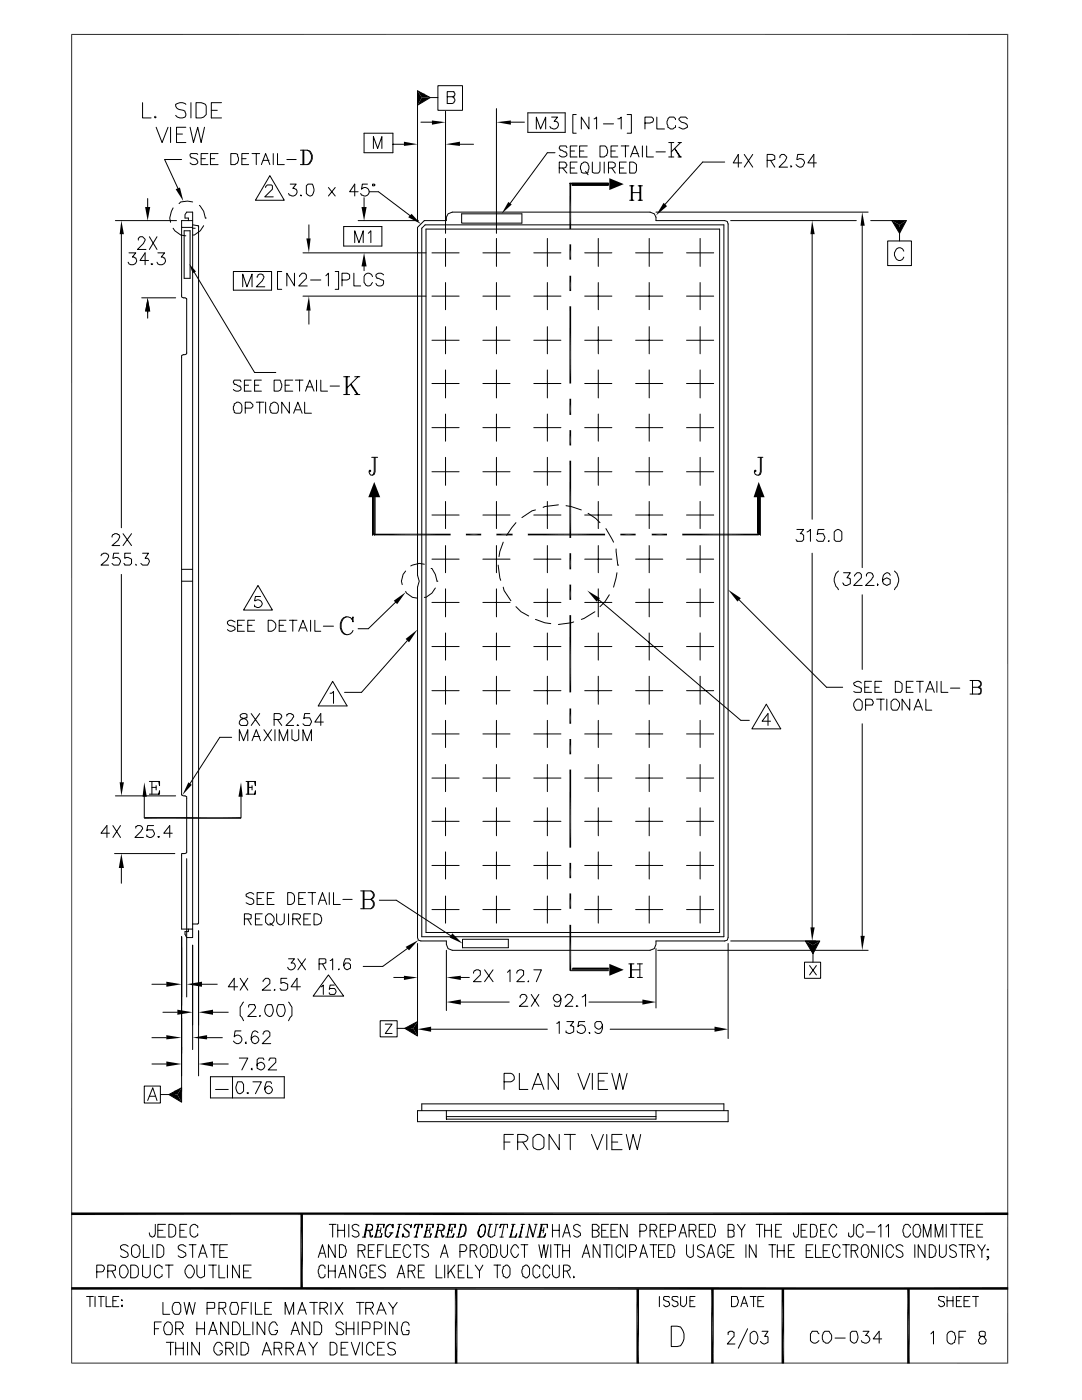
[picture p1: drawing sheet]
<svg xmlns="http://www.w3.org/2000/svg" width="216mm" height="279mm" viewBox="0 0 216 279" stroke-linecap="round" stroke-linejoin="round" font-family="sans-serif">
<g fill="none" stroke="#000" stroke-width=".2">
<path d="M14.2 6.9h187M14.3 6.8v265.3M83.3 18.1l2.6 1.4-2.6 1.5zM83.3 18.8v25.4M84.5 18.8h.2M85.9 19.5h1.5M87.4 17.1h4.9v4.9h-4.9zM89.2 19.3h1.4l.2-.3-.2-.7h-1.4v2.4h1.1l.3-.2 .2-.7-.2-.3-.3-.2M201.1 6.8v265.3M28.4 20.5v3h1.7M29.5 39.6v2.6M31 23.2l-.2 .2 .2 .1 .2-.1"/>
<path d="M31.2 25.4l1.1 3 1.2-3M34 25.4v3M35.2 26.8h1.2M36.2 31.8h-3.3l3 6.6M37.1 20.8a1.56 1.56 0 0 0-2 0 .91 .91 0 0 0 .6 1l.9 .2a.99 .99 0 0 1 .3 1.4 1.46 1.46 0 0 1-1.8-.4M37.1 25.4h-1.9v3h1.9M37.9 25.4l.7 3 .9-3 .6 3 .7-3M38.1 20.5v3M39.1 20.5h1l.9 .3 .1 .4v1.7l-.5 .5-.5 .1h-1zM39.5 30.8l-.2-.2h-1.2l-.2 .2 .2 .7 1.2 .3 .2 .7a.97 .97 0 0 1-1.6 0M40.1 31.7h.9M41.5 30.6h-1.4v2.3h1.4"/>
<path d="M42 31.7h.8M42.2 22h1.1M43.5 30.6h-1.5v2.3h1.5M44.2 20.5h-2v3h2M46.1 30.6h1l.3 .2v.4a1.25 1.25 0 0 1-.5 1.7h-.8zM48.3 31.7h.8M49.6 30.6h-1.3v2.3h1.3M50.3 30.6h1.5M51.1 30.6v2.3M52.2 32.9l.8-2.3 .8 2.3M52.5 32h1.2M53 37.4l.3-.5h.9l.2 .2v.7l-1.6 1.5h1.7"/>
<path d="M53.8 35.1l2.9 4.9h-5.7zM54.5 30.6v2.3M55.4 30.6v2.3h1.3M57.2 31.8h1.9M57.9 36.7h1.2l-.7 .9a.79 .79 0 0 1 .8 1.1 .79 .79 0 0 1-1.3 .2h-.2l-.1-.3M59.9 38.9h.2v.2zM59.9 30h1.4a1.52 1.52 0 0 1 1 1.4 1.52 1.52 0 0 1-1 1.5h-1.4M60.5 30v2.9M60.6 30v2.9M61.3 30a1.63 1.63 0 0 1 0 2.9M61.5 36.7h.8a1.62 1.62 0 0 1-.3 2.4l-.5-.2-.4-.3v-1.5zM65.5 37.4l1.4 1.7"/>
<path d="M66.9 37.4l-1.4 1.7M71.5 38.3h-1.7l1-1.6v2.4M72.6 26.6h5.8v3.9h-5.8zM72.6 39.5v1.8M73.3 36.7h-1l-.2 1.1a.85 .85 0 0 1 1.2-.2 .85 .85 0 0 1 .2 1.2 .85 .85 0 0 1-1.2 .1h-.2l-.1-.3M73.7 38.3h1.8l7 5.2M74.3 36.7h.4l.1 .2-.1 .2h-.4zM74.5 29.6v-2.3l.9 2.3 .8-2.3v2.3M78.4 28.8h3M84 24.4h2.2M88.9 22.2v24.4M91.8 28.8h2.7"/>
<path d="M99.1 21.7v24.9M101.9 24.4h2.7M105.3 22.5h7.5v3.9h-7.5zM107 25.7v-2.3l.9 2.3 1-2.3v2.3M110.1 23.4h1.2l-.7 .8a.79 .79 0 0 1 .8 1.1 .79 .79 0 0 1-1.3 .3h-.2l-.2-.4M110.7 30.5h-1.5l-7.9 10.8M111.6 33.5h1l.3-.1 .2-.4-.2-.5-.3-.2h-1v2.2M112.3 33.5l.8 1M113.1 29.5l-.2-.4h-1.1l-.2 .4 .2 .5 1.1 .3 .2 .7a.97 .97 0 0 1-1.5 0M113.6 36.6h7.8M113.8 30.1h.8M113.8 33.5h.8"/>
<path d="M114.1 36.7h7.3M114.1 36.9h7.3M115 22.9h-.7v3.7h.7M115.1 29.1h-1.3v2.2h1.3M115.1 32.3h-1.3v2.2h1.3M115.7 30.1h.8M116 32.7l.3-.2a.65 .65 0 0 1 1 .2 1.8 1.8 0 0 1-.1 1.8h-.9l-.3-.1v-.4a1.37 1.37 0 0 1 0-1.3zM116.8 34.2l.5 .7M117.2 29.1h-1.5v2.2h1.5M117.5 23.4v2.3l-1.5-2.3v2.3M118.2 32.3v2.1l.3 .1h.9l.1-.1 .2-.4v-1.7M118.5 23.7l.5-.3v2.3"/>
<path d="M119.7 29.1h1a1.28 1.28 0 0 1-.1 2.2h-.9zM120.4 24.7h2M120.6 32.3v2.2M121.4 33.5h.9l.3-.1 .2-.2v-.5l-.5-.4h-.9v2.2M121.9 30.1h.9M122.1 33.5l.7 1M123.3 29.1h-1.4v2.2h1.4M123.3 23.7h.3l.4-.3v2.3M123.6 33.5h.9M124 29.1h1.5M124.8 29.1v2.2M125 32.3h-1.4v2.2h1.4"/>
<path d="M125.1 22.9h.9v3.7h-.9M125.6 32.3h.7l.7 .6v1.1l-.3 .5h-1.1zM125.6 37.1h.9M125.6 40h.9M125.8 31.3l.9-2.2 .8 2.2M126 37.1v2.9M126.2 30.6h1.1M126.2 37.1v2.9M126.2 38.4h1.5M127.3 37.1h.9M127.3 40h.9M127.7 37.1v2.9"/>
<path d="M127.8 37.1v2.9M128.2 29.1v2.2M128.7 24.6h1l.5-.2 .2-.7-.4-.3h-1.3v2.3M129 29.1v2.2h1.4M130.9 30.3h1.9M131.1 23.4v2.3h1.5M133.4 28.4h1.1M133.4 31.3h1.1M133.9 28.4v2.9zM134.8 23.9l-.3-.5h-.9l-.3 .3a1.37 1.37 0 0 0 0 1.4v.3l.5 .3h.5l.5-.3v-.3M135.3 28.4h.7M135.3 31.3h.7"/>
<path d="M135.6 31.3l-1-1.7 1.2 1.7M135.8 28.4l-1.9 1.9M137.2 23.7l-.4-.3h-1l-.3 .5 .5 .5 1 .3 .2 .7-.7 .3h-.4l-.6-.3M144.6 32.3h-4.4l-8.1 9.2M148 32.5h-1.7l1-1.7v2.6M148.5 30.8l1.7 2.6M150.2 30.8l-1.7 2.6M153.1 32h1l.5-.2v-.6l-.5-.4h-1v2.6M153.8 32l.8 1.4M155.6 31.5v-.3l.4-.4h.5l.5 .5-.4 .9-1.2 1.2h1.7M157.8 33v.4l.2-.2M160.4 30.8h-1.2l-.2 1a.94 .94 0 0 1 1.5 .7l-.3 .7a.9 .9 0 0 1-1.4-.3"/>
<path d="M162.9 32.5h-1.7l1.2-1.7v2.6M23 44h12.2M24.2 45.9v59.4M25.7 50.5h1.4l-.7 .8 .7 .2 .2 .5a.88 .88 0 0 1-.7 .8 .88 .88 0 0 1-1-.5M27.6 47.9v-.3l.3-.4h.5l.6 .6-.4 .8-1.2 1.2h1.7M28.3 59.4h6.8zM29.6 52h-1.7l1.1-1.5v2.3M29.8 47.2l1.5 2.6M30.3 52.7h-.2l.2 .1 .2-.1M31.3 47.2l-1.5 2.6M31.5 50.5h1.4l-.7 .8 .7 .2 .1 .5a.88 .88 0 0 1-.7 .8 .88 .88 0 0 1-1-.5M34.5 41.5l-.3 .7-.3 1.3 .1 .9"/>
<path d="M34.5 45.6l.4 .5 1.2 .8 1 .2M36.2 45.4h2.2M36.7 46.1h1.2v9.4h-1.2zM37.6 44v-.5h-.7v-.7l.4-.5h1.1v143.1M38.4 44h-2.2v15.3l1.1 .3v11l-1.1 .4v87.7l1.1 .3v11.2l-.4 .1h-.7v15.1h2.2M38.4 44.9l1.2 .1v139.2l-.1 .2h-1.1M38.4 40.3l-1-.2-1.3 .2-.4 .3M38.4 45.6h.5M38.8 54.4l12 19.9h4.2M39.8 41l.8 1.2 .4 1.3h.1M40.6 45l-.6 1.1-1.2 .8h-.4M46.6 54.2h7.6v3.7h-7.6z"/>
<path d="M48.4 57.2v-2.5l.9 2.5 1-2.5v2.5M51.3 55.4a.68 .68 0 0 1 .7-.7 .68 .68 0 0 1 .7 .7l-.4 .6-1.2 1.2h1.7M56.2 54.2h-.8v3.5h.8M58.8 54.5v2.6l-1.6-2.6v2.6M59.8 55.2v-.2l.5-.5h.5l.3 .4v.6l-1.5 1.6h1.7M60.5 59.1h24.5M60.5 50.5h24.5M61.6 44.9v2.7M62 55.9h2M65 55l.5-.5v2.6M66.9 54.2h.7v3.5h-.7M68.2 55.9h1.1l.3-.2 .2-.2v-.6l-.5-.4h-1.1v2.6"/>
<path d="M68.6 45.2h7.6v3.9h-7.6zM70.6 54.5v2.6h1.4M70.8 48.4v-2.3l.8 2.3 .9-2.3v2.3M71.5 44h12M72.6 52.3v1.7M73.5 46.6l.5-.5v2.3M74.3 55.2a.86 .86 0 0 0-.8-.7 .86 .86 0 0 0-.9 .7v1.2a.87 .87 0 0 0 1.4 .5l.3-.5M76.5 54.9a.97 .97 0 0 0-1.5 0l.2 .6h.3l1 .5-.1 .9-.4 .2-.8-.2-.2-.3M84.2 45.6l.6-.7h59.6v142h-60.2zM84.7 44h4.4v-.7l.3-.6 .9-.4h39.4l.9 .4 .3 .6v.7h13.7l.5 .2 .2 .5v142.4l-.2 .5-.5 .2h-13.7v.7l-.3 .8-.9 .4h-39.4l-.9-.4-.3-.8v-.7h-5.1l-.5-.2-.2-.5v-69.9l.4-1.2-.4-1.2v-69.4zM85 45.7h58.6v140.4h-58.6zM86.2 59.1h5.4"/>
<path d="M86.2 50.5h5.4M88.9 47.6v5.6M88.9 56.4v5.4M92.1 42.7h12v1.8h-12zM96.4 59.1h5.4M96.4 50.5h5.4M99.1 47.6v5.6M99.1 56.4v5.4M106.5 59.1h5.4M106.5 50.5h5.4M109.2 47.6v5.6M109.2 56.4v5.4"/>
<path d="M116.7 59.1h5.4M116.7 50.5h5.4M119.4 47.6v5.6M119.4 56.4v5.4M126.8 59.1h5.4M126.8 50.5h5.4M129.5 47.6v5.6M129.5 56.4v5.4M130.9 42.3h42.3M137 59.1h5.4M137 50.5h5.4M139.7 47.6v5.6"/>
<path d="M139.7 56.4v5.4M145.8 44h25.1M162.1 45.9v57.7M172 44.2v69.1M173.7 44h7.1l-1.3 2.6-1.5-2.6M177.1 48.1h4.8v4.9h-4.8zM179.5 45.4v2.7M180.3 50.1a.85 .85 0 0 0-.6-.6 .85 .85 0 0 0-.9 .3 1.37 1.37 0 0 0 .5 2.2 .91 .91 0 0 0 1-.7M29.5 61.3v2.2M48.1 76.2l-.2-.3h-1.2l-.1 .3 .1 .5 1.2 .3 .2 .7a.97 .97 0 0 1-1.5 0M48.8 76.9h.8M50.1 75.9h-1.3v2.2h1.3"/>
<path d="M50.8 76.9h.8M52.2 75.9h-1.4v2.2h1.4M54.7 75.9h1.2l.1 .3a1.3 1.3 0 0 1-.5 1.9h-.8zM56.9 76.9h.8M58.4 75.9h-1.5v2.2h1.5M58.9 75.9h1.6M59.8 75.9v2.2M61 78.1l.8-2.2 .9 2.2M61.1 77.2h1.2M61.6 62v2.7M63.2 75.9v2.2M64 75.9v2.2h1.4"/>
<path d="M65.9 77h1.8M68.6 75.2h1.2M68.6 78.7h1.2M69.1 75.2v3.5M69.3 75.2v3.5M69.9 76.7l1.4 2M70.1 76.7l1.4 2M70.8 75.2h1M70.8 78.7h1M71.5 75.2l-2.2 2.2M86.2 67.9h5.4M86.2 76.5h5.4"/>
<path d="M88.9 65.2v5.4M88.9 73.8v5.6M96.4 67.9h5.4M96.4 76.5h5.4M99.1 65.2v5.4M99.1 73.8v5.6M106.5 67.9h5.4M106.5 76.5h5.4M109.2 65.2v5.4M109.2 73.8v5.6M116.7 67.9h5.4M116.7 76.5h5.4"/>
<path d="M119.4 65.2v5.4M119.4 73.8v5.6M126.8 67.9h5.4M126.8 76.5h5.4M129.5 65.2v5.4M129.5 73.8v5.6M137 67.9h5.4M137 76.5h5.4M139.7 65.2v5.4M139.7 73.8v5.6M46.7 80.6l.4-.2a.72 .72 0 0 1 .7-.1 .72 .72 0 0 1 .5 .6v1.1l-.2 .3-.2 .2h-.8l-.4-.2v-.3l-.1-.2zM48.9 81.4h1.2l.4-.3v-.3l-.5-.5h-1.1v2.2"/>
<path d="M51.1 80.3h1.6M51.8 80.3v2.2M53 80.3v2.2M54 80.6l.4-.2a.72 .72 0 0 1 .7-.1 .72 .72 0 0 1 .4 .6v1.1l-.1 .3-.2 .2h-.8l-.4-.2v-.3l-.2-.2zM57.7 80.3v2.2l-1.5-2.2v2.2M58.6 82.5l.8-2.2 .9 2.2M58.9 81.8h1M60.8 80.3v2.2h1.3M74.2 91.3h1.2M74.3 99.2v7.6M74.5 99.2v7.5M74.7 99.2v7.5z"/>
<path d="M74.7 91.3v2.8l-.4 .7M74.8 91.3v2.8l-.1 .6-.7 .1a.65 .65 0 0 1-.2-1l.2 .2-.2 .1M74.8 99.2v7.5M86.2 85.3h5.4M86.2 94.1h5.4M88.9 82.6v5.5M88.9 91.3v5.6M96.4 85.3h5.4M96.4 94.1h5.4M99.1 82.6v5.5M99.1 91.3v5.6M106.5 85.3h5.4"/>
<path d="M106.5 94.1h5.4M109.2 82.6v5.5M109.2 91.3v5.6M116.7 85.3h5.4M116.7 94.1h5.4M119.4 82.6v5.5M119.4 91.3v5.6M126.8 85.3h5.4M126.8 94.1h5.4M129.5 82.6v5.5M129.5 91.3v5.6M137 85.3h5.4"/>
<path d="M137 94.1h5.4M139.7 82.6v5.5M139.7 91.3v5.6M151.2 91.3h1M151.2 99.2v7.5M151.4 99.2v7.5M151.6 99.2v7.5M151.7 91.3v2.8l-.3 .7M151.7 99.2v7.6M151.9 91.3v2.8l-.2 .6a.66 .66 0 0 1-.9 0 .66 .66 0 0 1-.1-.9l.2 .2-.2 .1M20.2 110.9a.87 .87 0 0 1 1.1-.3h.2l.2 .3-.4 .9-1.1 1h1.5M22.4 107.2v-.2a.87 .87 0 0 1 1.1-.3h.2l.2 .3-.4 .9-1.1 1h1.5"/>
<path d="M23.7 110.4h-1l-.2 1a.94 .94 0 0 1 1.5 .7l-.3 .7h-1l-.3-.4M24.2 114.6v42.9M24.6 106.5l1.6 2.4M26.1 110.4h-1.2v1l.7-.1 .6 .3v.8l-.3 .4h-1l-.2-.4M26.2 106.5l-1.6 2.4M27.1 112.6v.2h.2M28.4 110.4h1.2l-.6 1h.5l.3 .7-.3 .7h-1.1l-.3-.4M36.2 113.6h2.2M36.2 116h2.2M51.5 116.8l2.9 5h-5.8zM52 119h-1l-.2 .9a.94 .94 0 0 1 1.5 .7 .97 .97 0 0 1-1.5 .5v-.4M74.7 106.5v.3"/>
<path d="M79.6 119.5l-6.1 6h-2M80.9 114l-.5 .6-.3 1.4 .2 .7M80.9 118l.2 .4 1.2 .8 1 .2M84.7 112.6l-1-.2-1.7 .5M86 113.5h.2l.7 1.1 .3 1.4h.2M86.2 111.6h5.4M86.2 102.8h5.4M86.9 117.3l-.7 1.1-1.2 .8h-.3M88.9 100.1v5.4M88.9 108.9v5.4M88.9 117.5v5.6M96.4 111.6h5.4"/>
<path d="M96.4 102.8h5.4M99.1 100.1v5.4M99.1 108.9v5.4M99.1 117.5v5.6M99.4 112.8l.5 3M100.4 108.2l-.7 1.9-.1 1M100.4 117.2l.2 .7 1.3 2M103 104.3l-1.9 2.5M106.5 111.6h5.4M106.5 102.8h5.4M106.8 101.8l-.6 .1-2.1 1.4M109.2 100.1v5.4"/>
<path d="M109.2 108.9v5.4M109.2 117.5v5.6M111.4 100.8l-2.7 .3-.3 .2M112.9 100.9l1.1 .2 2 .7M116.7 111.6h5.4M116.7 102.8h5.4M117.3 102.4l1.6 1.1 .8 .8M118.7 119l29.1 24.8h1.7M119.4 100.1v5.4M119.4 108.9v5.4M119.4 117.5v5.6M120.9 105.5l1.5 2.7"/>
<path d="M121.6 118.7l-.9 1.4-1 1M122.9 109.6l.4 3.2h.1M123.1 114.3l-.7 2.9M126.8 111.6h5.4M126.8 102.8h5.4M129.5 100.1v5.4M129.5 108.9v5.4M129.5 117.5v5.6M137 111.6h5.4M137 102.8h5.4M139.7 100.1v5.4M139.7 108.9v5.4"/>
<path d="M139.7 117.5v5.6M146.8 119l18.1 18.2h3.2M159 105.7h1.4l-.7 .8h.3l.4 .3v.9l-.4 .3h-1l-.2-.3M161 106.2l.7-.5v2.3M162.1 110.4v75.5M164.4 105.7h-1.2l-.1 1 .1-.2h1.1l.3 .7-.3 .8h-1.1l-.3-.3M165.4 107.9l-.1 .1h.1M166.8 105.8l.5-.1 .7 .5v1.5l-.4 .3h-.8l-.3-.3v-1.5zM167.3 114a2.25 2.25 0 0 0-.2 3.3l.2 .4M168.3 114.3h1.4l-.7 1 .7 .2v1l-.7 .3h-.3l-.4-.1-.2-.4M170.5 115v-.2l.5-.5h.5l.4 .3v.7l-1.6 1.5h1.7M172 118.7v14.9"/>
<path d="M172.9 115v-.4l.3-.3h.5l.4 .2 .1 .3v.3l-.3 .6-1.2 1.1h1.7M175.1 116.5v.3l.2-.1M177.6 114.8l-.1-.3-.5-.2a1.44 1.44 0 0 0-.7 2.2l.7 .3 .6-.3v-.8l-.6-.4-.7 .4-.2 .3M178.5 114a2.25 2.25 0 0 1 .1 3.3l-.1 .4M46.9 124.1l-.7-.3-.6 .2-.2 .1v.4l.3 .3 .9 .2 .3 .3v.3l-.7 .4h-.3l-.5-.4M47.4 124.8h.9M48.8 123.8h-1.4v2.2h1.4M49.4 124.8h.9M50.8 123.8h-1.4v2.2h1.4M53.5 123.8a1.16 1.16 0 0 1 1.3 .4 1.16 1.16 0 0 1 .1 1.3l-.7 .5h-.7zM55.7 124.8h.9M57.1 123.8h-1.4v2.2h1.4"/>
<path d="M57.7 123.8h1.6M58.4 123.8v2.2M59.6 126l.9-2.2 .8 2.2M59.9 125.3h1.1M62 123.8v2.2M62.8 123.8v2.2h1.2M64.5 125h2M65.9 138.3h.3l.3-.3v2.4M66.4 136l2.9 4.9h-5.8zM69.1 123.1a2.02 2.02 0 0 0 0 3.6M70.3 123.6l.1 .5v-1l-.1 .5a1.32 1.32 0 0 0-1.5-.4 1.32 1.32 0 0 0-.9 1.3 1.56 1.56 0 0 0 .3 1.7 1.56 1.56 0 0 0 1.7 .3l.5-.7M81.3 127.8l-9.2 10.4h-3.4"/>
<path d="M86.2 137.8h5.4M86.2 129h5.4M86.2 120.2h5.4M88.9 126.3v5.4M88.9 135v5.5M96.4 137.8h5.4M96.4 129h5.4M96.4 120.2h5.4M99.1 126.3v5.4M99.1 135v5.5M103 121.1l1 1 1.5 .8M106.5 137.8h5.4"/>
<path d="M106.5 129h5.4M106.5 120.2h5.4M106.8 123.6l1.9 .7 1.2 .2M109.2 126.3v5.4M109.2 135v5.5M114.5 124.1l-3.1 .5M116.7 137.8h5.4M116.7 129h5.4M116.7 120.2h5.4M118.7 122.1l-2.2 1.3-.5 .2M119.4 126.3v5.4M119.4 135v5.5"/>
<path d="M126.8 137.8h5.4M126.8 129h5.4M126.8 120.2h5.4M129.5 126.3v5.4M129.5 135v5.5M137 137.8h5.4M137 129h5.4M137 120.2h5.4M139.7 126.3v5.4M139.7 135v5.5M171.9 136.3l-.5-.3h-.4l-.7 .3 .2 .5 1.4 .5v.7l-.2 .2h-1l-.4-.2M172.6 137.2h.8"/>
<path d="M173.9 136h-1.3v2.2h1.3M174.6 137.2h.8M174.9 139.5h1.5M175.8 139.5v2.2M175.9 136h-1.3v2.2h1.3M177 139.5v2.2M178.6 136h.7l.7 .5v1.2l-.3 .5h-1.1zM180.8 137.2h.9M181.5 139.5v2.2l-1.5-2.2v2.2M182.2 136h-1.4v2.2h1.4M182.9 136h1.3M183.6 136v2.2"/>
<path d="M184.7 138.2l.9-2.2 .8 2.2M184.7 139.5v2.2h1.2M185.1 137.5h1M186.9 136v2.2M187.8 136v2.2h1.3M189.7 137.3h1.8M193.5 135.8h1.7l.4 .2 .1 .1v.7l-.5 .4M194.1 135.8v2.7zM195.2 135.8l.5 .5v.4l-.5 .5h-1.1M195.2 137.2l.5 .1v1l-.1 .2h-2.1M195.2 137.2l.4 .1a.72 .72 0 0 1-.4 1.2M23 158.8h12.1"/>
<path d="M28.8 158v5.2M29.8 156h2v.8l-.1-.8M29.8 158.5h2v-.7l-.1 .7M30.3 156v2.5zM30.3 157.1h.9M31.2 156.8v.8M46.2 147.2h-2.3l-6.5 9.9M47.8 147.8v-2.2l.8 2.2 .8-2.2v2.2M48.1 142.6l-.2 .3 .2 .4h.2a1.16 1.16 0 0 1 1.1 1.1l-.1 .4h-1.2l-.3-.4v-.3l.3-.5 1.2-.3v-.7l-.4-.2zM48.1 158v5.2M49.1 156h1.9v.8l-.2-.8M49.1 158.5h1.9v-.7l-.2 .7"/>
<path d="M49.4 156v2.5M49.6 156v2.5M49.6 157.1h.7M50.1 142.4l1.7 2.4M50.3 147.8l.8-2.2 .9 2.2M50.3 156.8v.8M50.6 147h1.2M51.8 142.4l-1.7 2.4M52.7 145.6l1.5 2.2M54.2 145.6l-1.5 2.2M54.7 143.6h1l.3-.2 .2-.3-.2-.5-.3-.2h-1v2.4M54.9 145.6v2.2"/>
<path d="M55.4 143.6l.8 1.2M55.7 147.8v-2.2l.9 2.2 .8-2.2v2.2M57.2 142.9v-.3l.4-.2a1.1 1.1 0 0 1 1 .5l-.3 .7-1.2 1.2h1.5M58.3 145.6v1.9l.3 .2a.65 .65 0 0 0 1-.2v-1.9M59.4 144.6l-.1 .2h.3M60.5 147.8v-2.2l.8 2.2 .8-2.2v2.2M61.8 142.4h-1l-.2 1 .2-.1h1l.3 .6-.3 .9h-1l-.3-.4M64.5 144.1h-1.7l1.2-1.7v2.4M86.2 155.3h5.4M86.2 146.5h5.4M88.9 143.8v5.4M88.9 152.6v5.4"/>
<path d="M96.4 155.3h5.4M96.4 146.5h5.4M99.1 143.8v5.4M99.1 152.6v5.4M106.5 155.3h5.4M106.5 146.5h5.4M109.2 143.8v5.4M109.2 152.6v5.4M116.7 155.3h5.4M116.7 146.5h5.4M119.4 143.8v5.4M119.4 152.6v5.4"/>
<path d="M126.8 155.3h5.4M126.8 146.5h5.4M129.5 143.8v5.4M129.5 152.6v5.4M137 155.3h5.4M137 146.5h5.4M139.7 143.8v5.4M139.7 152.6v5.4M152.9 140.5l2.9 5h-5.8zM153.8 143.9h-1.7l1.1-1.5v2.4M170.5 140l.5-.5h.5l.5 .5v1.2l-.3 .5h-.8l-.2-.1-.4-.7zM172 144.4v43.4"/>
<path d="M172.7 140.7h1.4l.1-.3-.1-.7-.4-.2h-1v2.2M177.8 140l.5-.5h.5l.5 .5 .2 .9-.5 .8h-.9l-.1-.1-.2-.4zM182.4 141.7l.8-2.2 .9 2.2M182.7 141.1h1M21.8 166.3h-1.6l1.1-1.5v2.3M22.5 164.8l1.5 2.3M22.9 170.3h12M24 164.8l-1.5 2.3M24.2 173.2v3.1M27.1 165.3v-.4a.87 .87 0 0 1 1.3 .4l-.3 .6-1.2 1.2h1.7M30.6 164.8h-1.1l-.2 1 .2-.2h1l.3 .7a.93 .93 0 0 1-.5 .8 .93 .93 0 0 1-1-.1v-.4M31.7 167h-.2l.2 .1 .1-.1"/>
<path d="M34.4 166.3h-1.7l1.2-1.5v2.3M37.3 171.4v27.6M50.6 178.5l-.5-.4h-.3l-.7 .4v.3l.2 .2 1 .3 .3 .4v.5l-.5 .3h-.3l-.7-.3M51.3 179.3h.9M52.7 178.1h-1.4v2.4h1.4M53.3 179.3h.9M54.7 178.1h-1.4v2.4h1.4M57.4 178.1h.7l.3 .2 .4 .5v1l-.4 .5-.3 .2h-.7zM59.6 179.3h.9M61 178.1h-1.4v2.4h1.4M61.5 178.1h1.5M62.3 178.1v2.4"/>
<path d="M63.8 179.7h1.1M65.7 178.1v2.4M66.5 178.1v2.4h1.4M68.4 179.5h1.9M72 177.8h2a.86 .86 0 0 1 .7 .8 .86 .86 0 0 1-.7 .9M72.5 177.8v3.6M72.6 177.8v3.6M74 177.8a.95 .95 0 0 1 .5 .8 .95 .95 0 0 1-.5 .9h-1.4M74 179.5a.97 .97 0 0 1 .7 .9 .97 .97 0 0 1-.7 1h-2M74 179.5a1.07 1.07 0 0 1 0 1.9M75.7 179.7h3.4l11.7 7.6M86.2 172.7h5.4"/>
<path d="M86.2 163.9h5.4M88.9 161.2v5.6M88.9 170v5.4M88.9 178.8v5.4M96.4 172.7h5.4M96.4 163.9h5.4M99.1 161.2v5.6M99.1 170v5.4M99.1 178.8v5.4M106.5 172.7h5.4M106.5 163.9h5.4M109.2 161.2v5.6"/>
<path d="M109.2 170v5.4M109.2 178.8v5.4M116.7 172.7h5.4M116.7 163.9h5.4M119.4 161.2v5.6M119.4 170v5.4M119.4 178.8v5.4M126.8 172.7h5.4M126.8 163.9h5.4M129.5 161.2v5.6M129.5 170v5.4M129.5 178.8v5.4"/>
<path d="M137 172.7h5.4M137 163.9h5.4M139.7 161.2v5.6M139.7 170v5.4M139.7 178.8v5.4M30.3 196.4h2.9M36.2 186.9v30.9M37.6 185.4v.5h-.7v.5l.4 .7h1.1v-1.7M38.4 188.6v20.9M39.6 185.8v28.9M40.3 196.4h3M47.4 196.9h-1.8l1.1-1.7v2.4"/>
<path d="M47.9 195.2l1.5 2.4M48.6 200l-.7 1v1.7l.7 1M48.8 183.4h1.2l.1-.2v-.7l-.5-.1h-.8v2.2M49.4 195.2l-1.5 2.4M49.4 183.4l.7 1.2M51 183.4h.8M52.3 182.4h-1.3v2.2h1.3M52.5 195.9v-.2l.5-.5h.5l.3 .4v.7l-1.5 1.3h1.7M53.5 182.4h.5l.7 .8-.2 .9-.5 .5h-.5l-.5-.5v-1.2zM53.8 184.2l.7 .5M54.9 197.4l-.2 .2h.2M55.2 182.4v1.5a.77 .77 0 0 0 .8 .7 .77 .77 0 0 0 .7-.7v-1.5"/>
<path d="M57.2 195.2h-1.2v1.1l.7-.2 .7 .3v.9l-.3 .3h-1.1l-.1-.3M57.6 200l.7 1v1.7l-.7 1M57.6 191.3h1.2l-.7 .9h.5a.76 .76 0 0 1 0 1.2 .76 .76 0 0 1-1.2-.4M57.6 182.4v2.2M58.4 183.4h1.4l.1-.7-.5-.3h-1v2.2M59.1 183.4l.8 1.2M59.4 191.3l1.6 2.2M59.9 196.9h-1.8l1.2-1.7v2.4M60.6 183.4h.9M61 191.3l-1.6 2.2M62 182.4h-1.4v2.2h1.4M62.7 182.4h.6l.7 .3a1.63 1.63 0 0 1 0 1.5l-.7 .4h-.6z"/>
<path d="M63.5 180.5l.8-2.4 .9 2.4M63.7 192.4h.8l.5-.2v-.7l-.1-.2h-1.2v2.2M64 196.9l.5-.3v1.9M64.3 192.4l.7 1.1M65.5 194.6l3.1 4.2h-6.1zM65.9 191.7l.5-.4v2.2M66.7 196.6h-.8l-.2 .8 .2-.1h.8a.68 .68 0 0 1 0 1.2h-.8l-.2-.4M67.6 193.4v.1l.1-.1M69.9 191.7l-.1-.4h-.9a1.4 1.4 0 0 0 .4 2.2l.6-.3v-.7l-.3-.3h-.7l-.3 .5M78.6 195.1h2.8M82 188.8l-5.6 4.1h-3.9M83.3 188.3v17.3"/>
<path d="M86.2 181.5h5.4M89.1 189.7v12M90.9 195.1h2.7M90.9 200h10.7M92.3 187.5h9.1v1.6h-9.1zM94.5 194.2v-.1a.87 .87 0 0 1 1.2-.4h.1v.9l-1.3 1.3h1.5M96.4 181.5h5.4M96.7 193.5l1.7 2.4M98.4 193.5l-1.7 2.4M101.3 194.1l.5-.6v2.4M103.1 194.2v-.1a.87 .87 0 0 1 1.2-.4h.2v.9l-1.4 1.3h1.5M103.8 199.1v-.3l.3-.3 .9 .1 .2 .4-.4 .8-1.2 1h1.7"/>
<path d="M105.5 195.7l-.2 .2h.2M106 198.5l1.5 2.3M106.5 193.5h1.5l-1 2.4M106.5 181.5h5.4M107.5 198.5l-1.5 2.3M111.9 199.3a.76 .76 0 0 1-1 .7 .76 .76 0 0 1-.4-1.2 .76 .76 0 0 1 1.3 0 2.18 2.18 0 0 1-.2 2h-.9l-.1-.3M112.8 199.1v-.1l.5-.5h.5l.5 .5-.3 .8-1.2 1h1.5M113.8 193.7h7.6M114.1 193.5h7.3zM114.1 193.4h7.3M114.3 193.2h7.1M116.2 199l.6-.5v2.3"/>
<path d="M116.7 181.5h5.4M117.5 200h11.5M125.5 195.1h1M125.5 192.4h1M125.8 192.4v2.7M126 192.4v2.7M126 193.5h1.7M126.8 181.5h5.4M127.2 195.1h1M127.2 192.4h1M127.7 192.4v2.7zM130.9 189.3v11.9"/>
<path d="M131.2 189.7h42M137 181.5h5.4M145.3 188.3v19M145.8 187.8h16.9M160.5 192h3.2v3.2h-3.2zM160.7 187.8h2.9l-1.4 2.5zM161.5 192.7l1.4 1.9M162.1 188h.1M162.2 189.1v2.9M162.9 192.7l-1.4 1.9M28.8 216.7h3.2v3.4h-3.2zM29.5 219.6l1-2.5 .8 2.5"/>
<path d="M29.8 218.8h1.2M30.3 212.3h2.9M30.3 207.1h2.9M32 218.4h2.9M32.5 202h2.9M33.7 218.4l2.5-1.3v2.9zM34.9 217.8h.2M41.3 207.1h3.1M42 214.9h14.7v4.2h-14.7zM42.5 202h3.1M42.5 212.3h3.1M43 217.4h2.6"/>
<path d="M46.4 214.9v4.2M47.4 215.9h.9l.3 .5v1.4l-.3 .3-.5 .2a1.37 1.37 0 0 1-.7-1.4zM47.8 211.2h1.6l-1.1 2.3M48.1 205.7h-1.2l-.2 1.2a.88 .88 0 0 1 1.4 0 .88 .88 0 0 1-.3 1.4 .88 .88 0 0 1-1.2-.5M49.1 207.9l-.2 .2 .2 .2v-.2M49.4 218.1h-.1l.1 .2 .2-.2M49.6 201v-.3l.2-.2h1l.2 .3v.4l-.4 .5-1.2 1.2h1.7M50.3 213.2l-.2 .2 .2 .1v-.1M50.5 215.9h1.7l-1.2 2.4M51.5 206.1a.65 .65 0 0 0-1-.2 1.54 1.54 0 0 0 .3 2.4 .75 .75 0 0 0 .8-.7 .75 .75 0 0 0-.6-.8 .75 .75 0 0 0-.9 .6M51.8 202.7v.2l.2-.2M52.5 206.4l.2-.5 .3-.2h.5l.3 .4v.7l-1.5 1.5h1.7"/>
<path d="M52.7 211.5l-.2-.3h-.9l-.3 .3v1.7l.7 .3a.77 .77 0 0 0 .8-.7 .77 .77 0 0 0-.8-.8l-.7 .3v.4M53 200.8l.3-.3h.9a1.62 1.62 0 0 1-.4 2.4 1.28 1.28 0 0 1-.8-2.1zM53.7 211.7l.1-.5h1.1l.1 .1v.7l-1.5 1.5h1.7M54.2 216.2l-.2-.3h-.8l-.4 1a.99 .99 0 0 0 .9 1.4 .75 .75 0 0 0 .6-.8 .75 .75 0 0 0-.7-.7 .75 .75 0 0 0-.8 .6M55.5 200.5h1.1a1.62 1.62 0 0 1-.4 2.4h-.3a1.62 1.62 0 0 1-.4-2.4zM75.9 203.7h3.3v3.2h-3.3zM76.9 204.4h1.3l-1.3 1.8h1.3M79.2 205.2h2.8M80.8 205.2l2.5-1.3v2.9zM82 204.7h.1M85.2 205.4h24M100.6 215.9h1.3l.7-.5a.97 .97 0 0 0-.7-1.2h-1.3v3.2"/>
<path d="M103.6 214.2v3.2h1.7M106.2 217.4l1.2-3.2 1.1 3.2M106.5 216.4h1.5M111.1 204.2l.5-.3v2.3M111.4 214.2v3.2l-2-3.2v3.2M113.1 203.9h1.4l-.7 .8 .7 .2v1a1.28 1.28 0 0 1-1.6 .2v-.4M115.1 200.7l-.1 .1h.3M115.3 214.2l1.2 3.2 1.2-3.2M116.7 203.9h-1.2l-.2 1a.82 .82 0 0 1 1.4 0l.1 .5a.88 .88 0 0 1-.7 .9 .88 .88 0 0 1-1-.6M117.5 206.1h.2v.1zM118.2 214.2v3.2M119.4 215.7h1.2"/>
<path d="M120.2 204.6l-.3 .6-.4 .2-.5-.2-.3-.3v-.7l.3-.3h.9a1.62 1.62 0 0 1-.4 2.3h-.3l-.5-.3M121.2 214.2h-1.8v3.2h1.8M121.8 205.4h21.6M122.1 214.2l.8 3.2 .7-3.2 .7 3.2 .8-3.2M83.3 221.7h62v2.2h-62zM84.2 221.7v-1.4h60.2v1.4M89.1 221.7v1.7h41.8v-1.7M89.1 222.8h41.8M100.6 227.9h1.2M102.4 226.4h-1.8v3M103.3 227.9h1.2l.5-.1 .3-.6v-.3l-.3-.3-.5-.2h-1.2v3M104.3 227.9l1 1.5"/>
<path d="M106.3 227.1l.9-.7h.5l.8 .7v1.7l-.1 .3-.7 .3h-.5l-.7-.3-.2-.3zM111.6 226.4v3l-2-3v3M112.6 226.4h2.2M113.8 226.4v3M118 226.4l1.2 3 1.2-3M121.1 226.4v3M122.1 227.9h1.2M124.1 226.4h-2v3h2M125 226.4l.6 3 .7-3 .9 3 .6-3M17.3 258.7h1.3M17.9 258.7v2.1M19 258.7v2.1"/>
<path d="M19.3 253.8h1l.4-.1a.73 .73 0 0 0-.4-1.2h-1v2.5M19.6 258.7h1.2M20.2 258.7v2.1M21.2 258.7v2.1h1M21.5 253.7h1l.5-.2v-.9l-.5-.1h-1v2.5M22.4 253.7l.6 1.3M22.5 259.6h.7M23.7 258.7h-1.2v2.1h1.2M24 252.8l.4-.3h.5a1.5 1.5 0 0 1 0 2.5h-.5l-.5-.7v-1.1zM24.2 259.4h.2v.2zM25.6 248.8a.97 .97 0 0 0-1.6 0l.2 .6a2.03 2.03 0 0 1 1.4 .9v.3a.97 .97 0 0 1-1.6 0M26.1 252.5h.8l.5 .3 .2 .4v1.1l-.2 .4-.5 .3h-.8z"/>
<path d="M26.4 248.8a.72 .72 0 0 1 .8-.4 .72 .72 0 0 1 .6 .7l.1 .8-.1 .7-.4 .2a.72 .72 0 0 1-.7 .1 .72 .72 0 0 1-.5-.6v-1.2zM28.4 252.5v2.2l.7 .3a.88 .88 0 0 0 .9-.7v-1.8M28.6 248.4v2.6h1.2M30.5 248.4v2.6M31 244.3v1.9l-.2 .5-.3 .2-.5-.2-.2-.7M31.3 248.4h.7l.3 .2 .4 .5v1.2l-.2 .3-.5 .4h-.7zM31.5 245.5h1M32.3 253.2v-.4l-.3-.2a.72 .72 0 0 0-.7-.1 .72 .72 0 0 0-.5 .7v1.1a.85 .85 0 0 0 .7 .7 .85 .85 0 0 0 .8-.3v-.4M32.5 259.9v2.4h1.4M33 244.3h-1.5v2.6h1.5M33 252.5h1.5M33.7 244.3h.7l.5 .4 .2 .3v1.2l-.4 .5-.3 .2h-.7z"/>
<path d="M33.7 252.5v2.5M34.9 259.9h.8l.4 .5v1.4l-.4 .5h-.8a1.56 1.56 0 0 1 0-2.4zM35.9 245.5h.8M36.7 259.9l.6 2.4 .5-2.4 .6 2.4 .5-2.4M37.1 248.8a.97 .97 0 0 0-1.5 0l.1 .6 1.2 .5 .2 .7a.97 .97 0 0 1-1.5 0M37.3 252.8l.3-.3h.5a1.5 1.5 0 0 1 0 2.5h-.5a1.46 1.46 0 0 1-.3-2.2zM37.3 244.3h-1.4v2.6h1.4M37.8 248.4h1.3M38.4 248.4v2.6M39.3 252.5v1.8a.88 .88 0 0 0 .8 .7l.7-.3v-2.2M39.5 245v-.3l-.4-.2a.72 .72 0 0 0-.7-.1 .72 .72 0 0 0-.5 .6v1.2a.85 .85 0 0 0 .7 .7 .85 .85 0 0 0 .9-.4v-.3M39.6 251l.9-2.6 .8 2.6"/>
<path d="M40 250.1h1M41.7 252.5h1.5M42 248.4h1.5M42.5 252.5v2.5M42.7 248.4v2.6M43.7 252.5v2.5h1.2M43.9 249.6h.8M45.4 248.4h-1.5v2.6h1.5M45.4 252.5v2.5M46.2 259.9h1l.2 .4a2.04 2.04 0 0 1-.2 2h-1l-.1-.3a2.04 2.04 0 0 1 .1-2.1zM47.8 252.5v2.5l-1.4-2.5v2.5M48.6 253.7h1"/>
<path d="M49.6 259.9h-1.3v2.4M50.1 252.5h-1.5v2.5h1.5M50.1 259.9v2.4M51 259.9v2.4h1.3M54.2 259.9h-1.4v2.4h1.4M61.8 259.9h1.5M62.7 259.9v2.4M63.5 251l.8-2.6 .7 2.6M63.8 250.1h.9M64.9 253.2v-.4l-.4-.3h-.5l-.3 .3-.2 .7 .2 1.2 .3 .3h.5l.4-.3v-.4M65.5 252.5v2.5M65.5 253.7h1.4"/>
<path d="M65.7 244.3h1.4M66 259.9v2.4M66.4 244.3v2.6M66.9 248.4v2.6l-1.4-2.6v2.6M66.9 252.5v2.5M66.9 259.9l1.5 2.4M67.4 245.5h1.3M67.4 244.3v2.6M67.6 255l.8-2.5 .7 2.5M67.7 248.4h.7l.5 .4 .2 1.1-.2 .7-.5 .4h-.7zM67.9 254.2h1M68.4 259.9l-1.5 2.4"/>
<path d="M68.7 244.3v2.6M69.6 244.3v2.6M71 252.5v2.5l-1.2-2.5v2.5M71.1 259.9h1.5M71.5 249.6h.8l.5-.2v-.6l-.5-.4h-.8v2.6M71.6 244.7a.72 .72 0 0 0-.8-.4 .72 .72 0 0 0-.5 .7l.3 .5 .7 .2a.65 .65 0 0 1 .2 1 .81 .81 0 0 1-1.2-.2M71.8 259.9v2.4M72.1 249.6l.7 1.4M72.3 246.9h.7M73 244.3h1l.3 .2v.9l-.1 .1h-1.2M73.2 253.2v-.4l-.4-.3h-.5l-.3 .3-.2 1.2 .2 .7 .3 .3h.5l.4-.3v-.7h-.4M73.2 244.3l-.6 2.6"/>
<path d="M73.3 244.3l-.5 2.6M73.5 245.5l.3 .4v.8l.4 .2 .1-.4M73.5 249.6h.8M73.8 245.9l.2 .8h.3M73.8 253.7h.7M74 244.3l.3 .4a.65 .65 0 0 1-.5 .8M74.7 248.4h-1.2v2.6h1.2M74.7 246.9h1.3l.2-.7-.2 .7M74.8 246.9l.7-2.6-.5 2.6M75 252.5h-1.2v2.5h1.2M75.2 244.3h1.5l-.2 .7v-.7M75.4 249.6h.6"/>
<path d="M75.4 245.5h.5M76 245l-.1 1M76.5 248.4h-1.1v2.6M76.9 252.8l-.4-.3h-.5l-.5 .3v.4l.4 .3 1 .5v.7l-.4 .3h-.5l-.5-.3M77 248.4v2.6h1.2M77.6 259.9l.8 1.2 .8-1.2M77.7 244.3l-.7 .7v.5a.9 .9 0 0 0 .4 1.4M77.7 246h.7M78.1 246l-.2 .5-.3 .4M78.2 244.7h.2v-.4v.7l-.2-.5a.72 .72 0 0 0-.7-.1 .72 .72 0 0 0-.5 .6l-.1 .5v1.2l.7 .2 .6-.9M78.6 249.6h.8M78.9 246.9h.7"/>
<path d="M79.1 246.9l.7-2.6-.6 2.6M79.2 255l.9-2.5 .7 2.5M79.4 244.3h.7M79.6 254.2h1M79.9 248.4h-1.3v2.6h1.3M80.6 245a1.48 1.48 0 0 1 1 1.7l-.8 .2-.4-.2v-.5l-.1 .7 .1-.2M81.4 253.7h.9l.3-.2 .2-.3-.2-.6-.3-.1h-.9v2.5M82 249.1l-.6-.7h-.3l-.5 .4-.2 .6 .2 1.2 .2 .2 .6 .2 .6-.7M82 244.7l.1-.4-.1 .7v-.3a.72 .72 0 0 0-.8-.4 .72 .72 0 0 0-.6 .7 1.71 1.71 0 0 0 1 1M82.1 253.7l.7 1.3M82.5 248.4h1.3M82.6 246.9h.7"/>
<path d="M83 244.3l-.4 .7 .2-.7h1.5l-.1 .7v-.7M83.1 248.4v2.6M83.5 244.3l-.5 2.6 .7-2.6M83.5 253.7h.7M84.5 246.9h1.4l.1-.7-.1 .7M84.7 252.5h-1.2v2.5h1.2M84.7 246.9l.6-2.6-.5 2.6M85 244.3h1.5l-.1 .7v-.7M85.2 245.5h.5M85.5 248.8a.72 .72 0 0 0-.8-.4 .72 .72 0 0 0-.5 .7l.1 .3a1.29 1.29 0 0 1 1.2 .9v.3a.82 .82 0 0 1-1.3 0M85.9 245l-.2 1M86.7 246.9h.7"/>
<path d="M86.9 246.9l.6-2.6-.5 2.6M87 252.5v2.5h1.2M87.2 244.3h1l.4 .2a.65 .65 0 0 1-.2 1h-1M87.7 245.5l.4 .2 .1 1.2 .4-.2v-.2M87.9 251l.8-2.6 .7 2.6M88.1 245.9l.1 .8h.4M88.2 244.3a.85 .85 0 0 1 .2 1.2h-.2M88.2 250.1h.9M88.7 252.5v2.5M88.9 246.9h1.5l.2-.7-.3 .7M89.4 252.5v2.5M89.6 244.3h1.3l-.1 .7v-.7"/>
<path d="M89.6 245.5h.7M89.7 244.3l-.5 2.6 .7-2.6M89.9 253.5l.9 1.5M90.3 245l-.2 1M90.8 252.5l-1.4 1.7M91.4 253.7h.7M91.8 249.8h.8l.4-.2 .1-.3-.1-.7-.4-.2h-.8v2.6M91.8 244.3h.8l.4 .4v1.2l-.4 .8-1.5 .2M91.9 244.3l-.5 2.6 .7-2.6M92.6 252.5h-1.2v2.5h1.2M92.6 244.3l.2 .2a1.74 1.74 0 0 1-.2 1.9l-.1 .3-.6 .2M93.3 252.5v2.5h1"/>
<path d="M93.8 249.6h.9l.3-.2 .2-.3-.2-.5-.3-.2h-.9v2.6M94.5 249.6l.7 1.4M94.8 252.5l.9 1.2 .7-1.2M95.7 253.7v1.3M96.4 248.4l.6 .2 .4 .8-.2 1.2-.5 .4h-.3l-.6-.7v-1.2zM96.4 244.3a1.99 1.99 0 0 0-.9 2.4l.3 .2 .6-.2 .5-.8v-1.2l-.4-.4a.91 .91 0 0 0-.8 1.2 1.05 1.05 0 0 0 .1 1.4M96.5 244.3l.4 .7-.2 .9a.91 .91 0 0 1-.7 1M97.5 244.3h.7M97.9 248.4h.7l.5 .4 .1 1.1-.1 .7-.5 .4h-.7zM98.6 252.5h1.3M98.9 244.3h.5M99.1 244.3l-.4 2.2-.3 .2a.65 .65 0 0 1-1-.2l.5-2.2-.4 1.4v1l.4 .2"/>
<path d="M99.2 252.5v2.5M99.7 246.9h.7M99.9 248.4v1.9l.5 .7h.4l.5-.7v-1.9M100.1 244.3l-.4 .7 .2-.7h1.4v.7v-.7M100.4 252.8l.5-.3h.4l.5 .7v1.1l-.5 .7h-.4l-.5-.3-.2-.7zM100.6 244.3l-.5 2.6zM101.6 246.9h1.4l.1-.7-.3 .7M101.8 246.9l.6-2.6-.5 2.6M102.1 244.3h.7M103.5 249.1l-.5-.7h-.4a1.5 1.5 0 0 0 0 2.6h.4l.5-.7M103.5 246.9h.6M103.6 246.9l.7-2.6-.5 2.6"/>
<path d="M104 248.4h1.3M104 244.3h.6M104.3 252.8l.5-.3h.4l.5 .7v1.1l-.5 .7h-.4l-.5-.3-.2-.7zM104.6 248.4v2.6M104.8 246.9h.7M105.5 244.3h.2M106.3 246.5l-.6-2.2-.5 2.6M106.7 244.3h.5M107 244.3l-.7 2.6-.6-2.2M107.2 246.9h1.5l.2-.7-.4 .7M107.5 248.4l.5 2.6 .5-2.6 .4 2.6 .5-2.6M107.7 253.2v-.4l-.5-.3h-.4l-.5 .7v1.1l.5 .7h.4l.5-.3v-.4"/>
<path d="M107.9 244.3h1.3v.7v-.7M107.9 245.5h.6M108 244.3l-.5 2.6M108.2 244.3l-.5 2.6M108.5 245l-.1 1M109.7 253.2l-.5-.7h-.3l-.5 .7v1.1l.5 .7h.3l.5-.7M109.9 248.4v2.6M110.2 252.5v1.8a.74 .74 0 0 0 .6 .7 .74 .74 0 0 0 .8-.3v-2.2M110.2 245.5h1.4M110.2 244.3v2.6M110.6 248.4h1.3M111.3 248.4v2.6"/>
<path d="M111.6 244.3v2.6M112.3 246.9l.8-2.6 .7 2.6M112.3 249.6h1.3M112.3 248.4v2.6M112.4 253.7h.9l.3-.2 .2-.3-.2-.6-.3-.1h-.9v2.5M112.6 246h1M113.1 253.7l.7 1.3M113.6 248.4v2.6M114.5 254.7v.3l.1-.2M115.8 244.7l-.3-.2a.65 .65 0 0 0-1 .2v.5l.3 .3 .9 .4 .1 .3v.3l-.3 .2a.65 .65 0 0 1-1-.2M116.2 251l.8-2.6 .7 2.6M116.5 250.1h1"/>
<path d="M118.2 245.5h1l.3-.6-.5-.6h-.8v2.6h.8l.4-.2 .1-.7-.5-.5M119.7 248.4v2.6l-1.3-2.6v2.6M120.1 245.5h.8M120.4 248.4h1.4M121.1 248.4v2.6M121.4 244.3h-1.3v2.6h1.3M121.9 245.5h.9M122.1 248.4v2.6M123.3 244.3h-1.4v2.6h1.4M124.3 249.1v-.3l-.5-.4h-.4l-.5 .7v1.2l.5 .7h.4l.5-.4v-.3M124.8 248.4v2.6M125.1 244.3v2.6l-1.3-2.6v2.6"/>
<path d="M125.6 249.8h.9l.3-.2 .2-.3-.2-.7-.3-.2h-.9v2.6M127.7 251l.7-2.6 .8 2.6M127.7 245.7h.8l.4-.2a.72 .72 0 0 0-.4-1.2h-.8v2.6M127.8 250.1h1.1M129.7 245.5h1.2l.2-.5-.2-.5-.3-.2h-.9v2.6M129.7 248.4h1.4M130.4 248.4v2.6M130.4 245.5l.7 1.4M131.4 249.6h.8M131.6 258.7v2.1M131.7 245.5h.7M132.8 248.4h-1.4v2.6h1.4"/>
<path d="M132.9 244.3h-1.2v2.6h1.2M133.3 248.4h.6l.6 .4 .1 1.1-.1 .7-.6 .4h-.6zM133.4 245.7h.9l.5-.2v-.8l-.5-.4h-.9v2.6M133.6 258.9l-.2-.2h-.8l-.2 .2v.5l1 .4 .2 .6-.5 .4h-.3l-.4-.4M135.3 258.9l-.2-.2h-.8l-.2 .2v.5l1 .4 .2 .3v.3l-.5 .4h-.3l-.4-.4M135.5 246.9l.8-2.6 .7 2.6M135.8 258.7v1.7l.5 .4h.2l.5-.7v-1.4M135.8 246h.9M137 248.4v1.9a.74 .74 0 0 0 .5 .6 .74 .74 0 0 0 .8-.3v-2.2M137.5 245.5h1.2l.2-.1v-.7l-.4-.4h-1v2.6M137.7 259.6h.6M138.2 245.5l.7 1.4"/>
<path d="M138.7 258.7h-1v2.1h1M139.5 245.5h.9M140.5 248.8a.82 .82 0 0 0-1.3 0v.5l.2 .1a1.29 1.29 0 0 1 1.1 .9v.3a.82 .82 0 0 1-1.3 0M140.9 244.3h-1.4v2.6h1.4M141.1 251l.8-2.6 .7 2.6M141.4 244.3h.7l.5 .4 .1 1.2-.1 .6-.5 .4h-.7zM141.4 250.1h.8M144.6 249.1l-.5-.7h-.3l-.5 .7v1.2l.5 .7a.87 .87 0 0 0 .8-1.1h-.5M145.1 249.6h.9M145.3 245.5h1l.2-.1v-.7l-.4-.4h-.8v2.6h.8l.4-.2v-.8l-.4-.4M146 258.7h1l.2 .2v.3a1.14 1.14 0 0 1-.6 1.6h-.6zM146.5 248.4h-1.4v2.6h1.4"/>
<path d="M147.2 244.3l.8 1.2 .7-1.2M148 245.5v1.4M148.8 248.4v2.6M149.7 258.7h1.2M150.4 258.7v2.1M150.9 248.4v2.6l-1.4-2.6v2.6M150.9 244.3h1.3M151.2 259.6h.7M151.6 244.3v2.6M152.4 258.7h-1.2v2.1h1.2M152.6 245.5h1.3M152.6 244.3v2.6"/>
<path d="M153.4 248.4h1.4M153.9 244.3v2.6M154.1 248.4v2.6M154.8 245.5h.6M155.1 249.6h1.4M155.1 248.4v2.6M156 244.3h-1.2v2.6h1.2M156.5 248.4v2.6M157.3 249.6h.7M158.5 248.4h-1.2v2.6h1.2M159.3 244.3v1.9l-.1 .5-.2 .2h-.3l-.4-.9M159.9 245.5h.8"/>
<path d="M160.9 249.6h.8M161 244.3h-1.1v2.6h1.1M161.7 244.3h.7l.5 .4 .2 1.2-.2 .6-.5 .4h-.7zM162.2 248.4h-1.3v2.6h1.3M162.7 248.4v2.6h1.2M163.7 245.5h.7M164.3 249.6h.8M164.9 244.3h-1.2v2.6h1.2M165.6 248.4h-1.3v2.6h1.3M167 245l-.5-.7h-.4a1.5 1.5 0 0 0 0 2.6h.4l.5-.7M167.6 249.1l-.5-.7h-.3l-.5 .4-.2 .6 .2 1.2 .2 .2 .6 .2 .5-.7M168.1 248.4h1.4"/>
<path d="M168.8 248.4v2.6M169.8 249.6h.9l.3-.2 .2-.3-.2-.5-.3-.2h-.9v2.6M170.3 244.3v1.9l-.1 .5-.4 .2-.5-.2v-.7M170.5 249.6l.7 1.4M172 248.8l.4-.4h.5l.3 .4 .2 1.1-.2 .7-.3 .4h-.5l-.5-.7v-1.2zM172.2 245v-.3l-.3-.4h-.5l-.5 .7v1.2l.5 .7h.5l.3-.4v-.3M172.9 245.9h1.7M175.3 248.4v2.6l-1.4-2.6v2.6M175.3 244.9l.5-.6v2.6M176.1 248.4v2.6M176.8 244.9l.5-.6v2.6M178.3 249.1l-.5-.7h-.3l-.5 .4-.2 .6v.5l.3 .9 .7 .2 .5-.7"/>
<path d="M180.2 248.8a.72 .72 0 0 0-.8-.4 .72 .72 0 0 0-.6 .7l.2 .3a1.29 1.29 0 0 1 1.2 .9v.3a.82 .82 0 0 1-1.4 0M181.7 245l-.5-.7h-.5l-.4 .4-.1 .7 .1 1.1 .4 .4h.5l.5-.7M182.5 248.4v2.6M182.7 244.3h.5l.4 .4 .1 .7-.1 1.1-.4 .4h-.5l-.5-.7v-1.2zM184.2 246.9v-2.6l.9 2.6 .7-2.6v2.6M184.6 248.4v2.6l-1.4-2.6v2.6M185.4 248.4h.7l.5 .4 .2 1.1-.2 .7-.5 .4h-.7zM186.6 246.9v-2.6l.7 2.6 .8-2.6v2.6M187.5 248.4v2.2a.74 .74 0 0 0 .8 .3 .74 .74 0 0 0 .5-.6v-1.9M188.5 258.9l-.2-.2h-.8l-.2 .2v.5l1 .4 .2 .3v.3l-.5 .4h-.4l-.3-.4M188.8 244.3v2.6M189 259.6h1.2"/>
<path d="M189 258.7v2.1M189.7 244.3h1.3M190.2 258.7v2.1M190.3 244.3v2.6M190.8 248.8a.72 .72 0 0 0-.8-.4 .72 .72 0 0 0-.5 .7l.2 .3a1.29 1.29 0 0 1 1.1 .9v.3a.82 .82 0 0 1-1.3 0M190.8 259.6h.7M191.3 248.4h1.4M191.3 244.3h1.4M191.9 258.7h-1.1v2.1h1.1M192 244.3v2.6M192 248.4v2.6M192.4 259.6h.8"/>
<path d="M193 249.6h.9l.5-.2v-.6l-.5-.4h-.9v2.6M193 245.5h.9M193.5 258.7h-1.1v2.1h1.1M193.7 249.6l.7 1.4M194.1 258.7h1.1M194.2 244.3h-1.2v2.6h1.2M194.7 258.7v2.1M194.9 245.5h.7M195.1 248.4l.8 1.2 .7-1.2M195.9 249.6v1.4M196.1 244.3h-1.2v2.6h1.2M197.1 249.3l.2 .1h-.4z"/>
<path d="M197.1 251l-.2-.2h.4v.3l-.4 .4M14.2 272h187M24.2 260.6l.2-.2v.4zM30.8 265.2h.9M32.2 263.8h-1.4v2.6M33.2 267.9h1.5M33.4 263.8a.91 .91 0 0 1 1 .7v1.4l-.4 .5h-.8a1.6 1.6 0 0 1 .2-2.6zM34 267.9v2.5M35.1 265.2h1l.3-.2 .2-.3-.2-.7-.3-.2h-1v2.6M35.1 267.9v2.5M35.1 269.1h1.5M35.7 265.2l.9 1.2"/>
<path d="M36.6 267.9v2.5M37.4 267.9v2.5M39.3 265.2h1.5M39.3 263.8v2.6M39.8 267.9v2.5l-1.5-2.5v2.5M40.8 263.8v2.6M41.3 261.1h1.4l.1-.2v-.8l-.1-.2h-1.4v2.4M41.7 266.4l.8-2.6 .8 2.6M42 265.5h1.2M43.7 261.1h.8l.4-.2 .1-.1v-.7l-.1-.2h-1.2v2.4M44.4 268.6l-.5-.7h-.6a1.5 1.5 0 0 0 0 2.5h.6l.5-.5v-.3h-.5M44.4 261.1l.6 1.2"/>
<path d="M45 269.1h1.2l.4-.4v-.3l-.7-.5h-.9v2.5M45.6 263.8v2.6l-1.6-2.6v2.6M45.7 269.1l.9 1.3M46.4 263.8h.8a1.61 1.61 0 0 1 .2 2.6h-1zM47.2 267.9v2.5M48.1 267.9h.8l.5 .3v.4a1.37 1.37 0 0 1-.5 1.8h-.8zM48.3 261.1h.8M48.6 263.8v2.6h1.4M50.5 263.8v2.6M52.3 270.4l.9-2.5 1 2.5M52.7 269.6h1.1M52.8 263.8v2.6l-1.5-2.6v2.6"/>
<path d="M52.8 261.1h.9M54.7 269.1h1.3l.2-.2v-.7l-.5-.3h-1v2.5M55.4 264.5a.91 .91 0 0 0-1-.7 1.61 1.61 0 0 0-.2 2.6h.8l.4-.5v-.4h-.5M55.5 269.1l.7 1.3M56.9 262.3v-2.4l.8 2.4 .9-2.4v2.4M57.1 269.1h1.2l.3-.4v-.3l-.7-.5h-.8v2.5M57.7 269.1l.9 1.3M58.1 266.4l.8-2.6 .9 2.6M58.3 265.5h1.1M59.3 270.4l.8-2.5 .9 2.5M59.4 262.3l.9-2.4 .8 2.4M59.6 269.6h1"/>
<path d="M59.8 261.5h1.2M61.6 267.9l.9 1.2 .8-1.2M61.8 263.8v2.6l-1.5-2.6v2.6M62.5 269.1v1.3M62.7 263.8h.8l.3 .2 .4 .5v1.4l-.4 .5h-1.1zM63.8 261.1h.9l.3-.2 .4-.3v-.3l-.4-.4h-1.2v2.4M64.5 261.1l.9 1.2M65.9 267.9h.6l.4 .2 .3 .5v1.3l-.7 .5h-.6zM68.1 269.1h.8M68.6 264.3a.9 .9 0 0 0-1.4-.3l-.1 .7 .3 .3 .7 .2 .5 .5v.3l-.4 .4h-1l-.1-.4M69.1 263.8v2.6M69.1 265.2h1.5"/>
<path d="M69.4 267.9h-1.3v2.5h1.3M70.1 267.9l.9 2.5 .8-2.5M70.6 263.8v2.6M71.5 263.8v2.6M72.3 265.2h1.4l.1-.2v-.8l-.5-.4h-1v2.6M72.3 267.9v2.5M73 261.1h1l.3-.2 .2-.3-.2-.7h-1.3v2.4M73.8 261.1l.7 1.2M74.7 268.6l-.5-.7h-.5l-.5 .7v1.3l.5 .5h.5l.5-.5M74.7 265.2h1.2l.3-.5v-.4l-.7-.5h-.8v2.6M75.2 262.3l.8-2.4 1 2.4M75.4 269.1h.8"/>
<path d="M75.5 261.5h1.2M76.7 267.9h-1.3v2.5h1.3M76.9 263.8v2.6M78.4 261.1v1.2M78.9 268.2a.97 .97 0 0 0-1.5 0v.4l.3 .5 1 .3 .2 .7a.97 .97 0 0 1-1.5 0M79.2 263.8v2.6l-1.5-2.6v2.6M81.6 264.5v-.2a.69 .69 0 0 0-.7-.5 .69 .69 0 0 0-.6 .7 1.8 1.8 0 0 0 .1 1.9h1l.2-.9h-.5M133.9 264.7h1.2l.7 .1a2.76 2.76 0 0 1 0 3.8l-.7 .1h-1.2zM145.3 266.4v-.5l.3-.2 .9 .2v.8l-1.4 1.5h1.5M147.8 260.8l.7-2.1 .7 2.1M148.2 260.1h.8M149.2 265.2l-1.9 3.9"/>
<path d="M150 265.9l.5-.2a1.5 1.5 0 0 1 0 2.5l-.5-.1-.3-.4v-1.5zM152.1 265.7h1.1l-.6 1h.5l.1 .2v1l-.8 .3-.7-.5M163.4 266.2l-.3-.5h-1l-.4 .5v1.3a.95 .95 0 0 0 .9 .6 .95 .95 0 0 0 .8-.6M164.6 265.7h.8a1.71 1.71 0 0 1 .4 1.8l-.5 .6a1.15 1.15 0 0 1-1.2-.9 1.96 1.96 0 0 1 .5-1.5zM166.6 267h2.1M169.7 266l.3-.3h.9a1.62 1.62 0 0 1-.4 2.4l-.5-.2-.3-.4zM172.2 265.7h1.2l-.7 .8a.85 .85 0 0 1 .9 .9 .9 .9 0 0 1-.8 .7 .9 .9 0 0 1-.9-.6M175.9 267.2h-1.7l1.2-1.5v2.4M185.8 266.2l.5-.5v2.5M189.1 266a.72 .72 0 0 1 .9-.3 .72 .72 0 0 1 .5 .7l.2 .8-.2 .7-.3 .2a.72 .72 0 0 1-.8 .1 .72 .72 0 0 1-.4-.7v-1.1zM191.3 266.9h.9M192.7 265.7h-1.4v2.5"/>
<path d="M195.4 265.9v.6l.3 .2a.89 .89 0 0 1 1.1 1l-.2 .4-.9 .1-.3-.1-.2-.7a.97 .97 0 0 1 1.2-.7l.2-.2v-.6l-.3-.2z"/>
</g>
<g fill="#000">
<path d="M83.3 18.1l.9 1.4-.9 1.5zM84.2 19.5h1.7l-2.6 1.5zM83.3 18.1l2.6 1.4h-1.7zM35.1 37.8l.8-.4 .7 2.7zM80.6 28.3l2.7 .5-2.7 .3zM86.2 24l2.7 .4-2.7 .5zM88.9 28.8l2.9-.5v.8zM99.1 24.4l2.8-.4v.9zM121.6 35.6l2.9 1.1-2.9 1.2zM24.2 44l.5 2.7h-.8zM29 41.3h1l-.5 2.7zM37.8 52.7l1.3 1.5-.7 .3z"/>
<path d="M61.1 47.6h.9l-.4 2.9zM72.6 50.5l.6 2.7h-1.1zM72.1 41.3h1.1l-.6 2.7zM81.4 43.3l.7-.6 1.9 2zM101.4 40.3l.7 .5-2 1.9zM132.4 40.5l.7 .6-2.2 1.9zM162.1 44l.5 2.7h-.9zM172 42.3l.6 2.7h-.9zM178 44l1.5 .9v1.7zM179.5 44.9l1.3-.9-1.3 2.6zM178 44h2.8l-1.3 .9zM29.5 59.4l.5 2.7h-1z"/>
<path d="M61.6 59.1l.4 2.9h-.9zM74.7 96.2l1.2 3h-2.4zM151.4 96.2l1.2 3h-2.2zM78.6 119.9l2.3-1.7-1.7 2.4zM80.9 127.5l2.4-1.9-1.7 2.6zM117.2 117.9l2.5 1.5-.7 .7zM145.3 117.7l2.5 1.7-.6 .7zM23.9 156.1h.8l-.5 2.7zM28.8 156.1l.5 2.9h-.9zM37.6 156.1l.7 .5-1.9 2.1zM48.1 156.1l.3 2.9h-.8zM24.2 170.3l.5 2.9h-1z"/>
<path d="M33.2 195.9l3 .5-3 .5zM37.3 196.4l3-.5v1zM80.6 194.7l2.7 .4-2.7 .5zM80.9 189l2.6-1.4-1.9 2.1zM90.3 186.3l2 2-2.6-1.2zM89.1 195.1l2.8-.4v.9zM121.6 192.4l2.9 1.1-2.9 1.2zM160.7 187.8l1.5 .8v1.7zM162.2 188.6l1.4-.8-1.4 2.5zM160.7 187.8h2.9l-1.4 .8zM161.7 185.1h.9l-.5 2.7zM171.7 186.8h.9l-.6 2.9z"/>
<path d="M33.2 211.8l3 .5-3 .6zM33.2 206.6l3 .5-3 .3zM35.4 201.5l3 .5-3 .5zM33.7 218.4h1.7l.8 1.6zM36.2 217.1v2.9l-.8-1.6zM33.7 218.4l2.5-1.3-.8 1.3zM38.4 207.1l2.9-.5v.8zM39.6 202l2.9-.5v1zM39.6 212.3l2.9-.5v1.1zM80.8 205.2h1.7l.8 1.6zM83.3 203.9v2.9l-.8-1.6zM80.8 205.2l2.5-1.3-.8 1.3z"/>
<path d="M83.3 205.4l2.7-.5v1zM89.1 200l2.8-.5v1zM128.2 199.5l2.7 .5-2.7 .5zM142.6 204.9l2.7 .5-2.7 .5zM14.2 242h187l-187 .5zM14.2 242.5l187-.5v.5zM14.2 256.9h187l-187 .5zM14.2 257.4l187-.5v.5zM59.9 242.1l.6 15.1h-.6zM59.9 242.1h.6v15.1zM127 257.2l.5 14.9h-.5zM127 257.2h.5v14.9z"/>
<path d="M141.9 257.2l.5 14.9h-.5zM141.9 257.2h.5v14.9zM156 257.2l.5 14.9h-.5zM156 257.2h.5v14.9zM181 257.2l.5 14.9h-.5zM181 257.2h.5v14.9zM90.8 257.2l.5 14.9h-.5zM90.8 257.2h.5v14.9z"/>
</g>
<g fill="none" stroke="#000" stroke-width=".34">
<path d="M113.8 36.6v9.1M113.8 48.8v3M113.8 55v3.1M113.8 61.1v15.4M113.8 79.6v3.2M113.8 85.9v3M113.8 91.9v15.5M74.7 106.7h15.2M93 106.7h3M99.1 106.7h3.2M105.3 106.7h15.4M113.8 110.4v3.2"/>
<path d="M113.8 116.7v3M123.8 106.7h3M130 106.7h3.1M136.1 106.7h15.3M113.8 122.8v15.4M113.8 141.4v3M113.8 147.5v3M113.8 153.6v15.6M28.8 163.2h19.3M113.8 172.2v3.1M113.8 178.3v3.1M113.8 184.6v9.1"/>
</g>
</svg>
